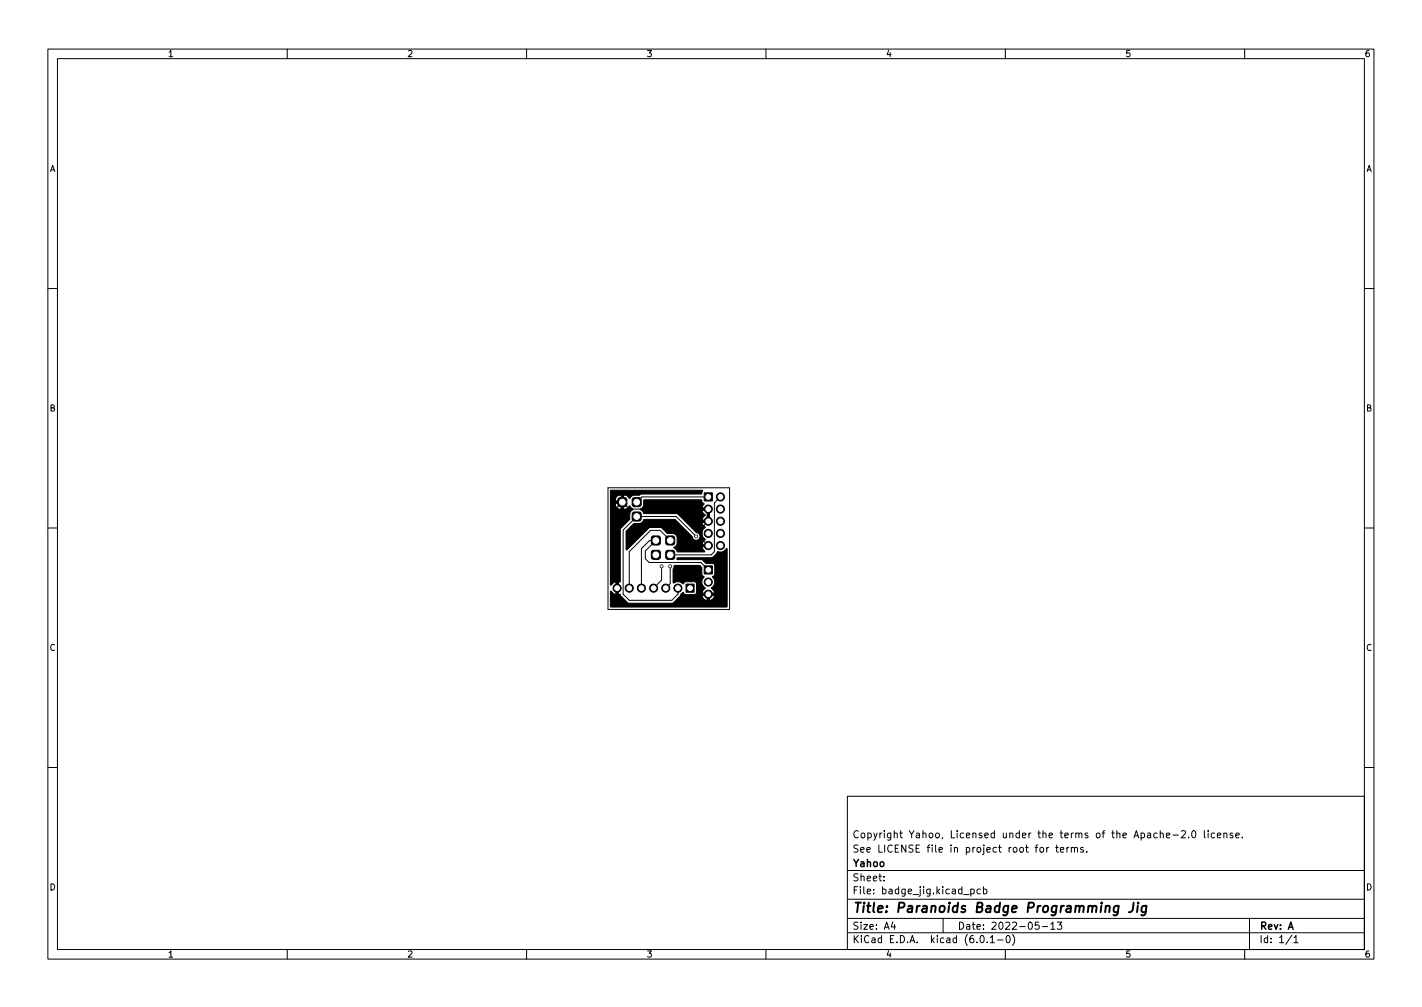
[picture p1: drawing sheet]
<svg xmlns="http://www.w3.org/2000/svg" width="297mm" height="210mm" viewBox="0 0 297 210" stroke-linecap="round" stroke-linejoin="round" font-family="sans-serif">
<defs><g id="words">
<text font-size="2.8" x="178" y="190.6">Title: Paranoids Badge Programming Jig</text>
<g font-size="2.1">
<text x="178" y="178">See LICENSE file in project root for terms.</text>
<text x="178" y="175">Copyright Yahoo, Licensed under the terms of the Apache-2.0 license.</text>
<text x="178" y="184">Sheet:</text>
<text x="178" y="181">Yahoo</text>
<text x="178" y="186.7">File: badge_jig.kicad_pcb</text>
<text x="178" y="196.9">KiCad E.D.A. kicad (6.0.1-0)</text>
<text x="178" y="194.1">Size: A4</text>
<text x="200" y="194.1">Date: 2022-05-13</text>
<text x="263" y="194.1">Rev: A</text>
<text x="263" y="196.9">Id: 1/1</text>
</g>
<g font-size="1.8">
<text x="35" y="11.9">1</text>
<text x="85" y="11.9">2</text>
<text x="135" y="11.9">3</text>
<text x="185" y="11.9">4</text>
<text x="235" y="11.9">5</text>
<text x="285" y="11.9">6</text>
<text x="10.3" y="35.9">A</text>
<text x="285.3" y="35.9">A</text>
<text x="10.3" y="85.9">B</text>
<text x="285.3" y="85.9">B</text>
<text x="10.3" y="135.9">C</text>
<text x="285.3" y="135.9">C</text>
<text x="10.3" y="185.9">D</text>
<text x="285.3" y="185.9">D</text>
<text x="35" y="199.9">1</text>
<text x="85" y="199.9">2</text>
<text x="135" y="199.9">3</text>
<text x="185" y="199.9">4</text>
<text x="235" y="199.9">5</text>
<text x="285" y="199.9">6</text>
</g>
</g></defs>
<g fill="none" stroke="#000" stroke-width=".21">
<path d="M10 10.2h277v190.1h-277zM12 12.2h273v186.1h-273zM60 10.2v2M110 10.2v2M160 10.2v2M210 10.2v2M260 10.2v2M10 60.2h2M285 60.2h2M10 110.2h2M127 101.8h25.4v25.4h-25.4zM138.2 118.2v2.9l-1.7 1.7"/>
<path d="M140 118.2v3.7l-.9 .9M140 112.8l-2.1-2.1h-2l-4.5 4.5v7.6M145.4 112l-4.1-4.2h-8.3l-2.8 2.9v13.4l1.2 1.2h8.9l1.3-1.2v-1.3M148 103.8h-13.9l-1.1 1M148 119l-1.6-1.6h-10.8l-.8-.8v-1.6l2.2-2.2h-1.3l-1.7 1.7v8.3M148 113.9l-1.3-1.3v-2.5l1.3-1.3v-2.5h-16.6l-1.4-1.5-1.1 1.1v16.9M150.5 103.8l-1.3 1.2v10.2l-.6 .6h-8.6M285 110.2h2M10 160.2h2M177 166.3h108v32h-108zM217.3 177.1l.2-.2 .4 .2 .1 .5-.1 .3h-.4l-.2-.1zM218.6 176.9v1"/>
<path d="M219.1 176.9l-.5 .3M220.5 176.9h.6M220.7 176.4v1.3l.4 .2M221.5 177.4l.7-.1-.1-.3-.4-.1-.2 .2 .1 .8h.5M222.9 176.9v1M223.3 176.9l-.4 .3M223.8 177.1l.2-.2 .4 .1v.9M223.8 176.9v1M224.4 177.1l.2-.2 .4 .1 .1 .9M226.3 177l-.4-.1-.2 .2 .1 .3 .5 .1v.4h-.6M227 177.8v.1M243.6 174.4l.8-.1-.1-.3-.4-.1-.3 .2 .1 .8h.6"/>
<path d="M245 174.4h1.1M246.8 173.6l.6-.2 .2 .5-.9 1h.9M248.3 174.8v.1M249.1 173.6l.2-.2a.8 .8 0 0 1 .5 .8 .8 .8 0 0 1-.5 .7l-.2-.1-.2-.4zM251.6 173.4v1.3l.2 .2M252.4 173.4v.2M252.4 173.9v1M253.7 174l-.4-.1-.3 .3 .1 .7h.6M254.3 174.4l.7-.1-.1-.3-.4-.1-.2 .2 .1 .8h.5M255.6 174.1l.3-.2 .3 .1 .1 .9M255.6 173.9v1M257.5 174l-.4-.1-.2 .2 .1 .3 .5 .1v.4h-.6"/>
<path d="M258.1 174.4l.8-.1-.1-.3-.4-.1-.3 .2 .1 .8h.6M259.5 174.8v.1M285 160.2h2M60 198.3v2M110 198.3v2M160 198.3v2M177 194.8h108M177 191.8h108M177 187.8h108M177 181.8h108M184.6 183.8v.1M184.6 183v.1"/>
<path d="M186.5 192.5l-.4 1h1M186.9 193v1M197 191.8v3M201.3 186.8h1.1M202.8 185.7l.4-.1 .3 .3-.1 .7h-.6M202.8 185.6v1.5M204.8 185.7l-.4-.1-.3 .3 .1 .7h.6M204.9 195.4l.2-.1a.8 .8 0 0 1 .5 .8 .8 .8 0 0 1-.5 .7 1 1 0 0 1-.2-1.4zM205.4 185.7l.5-.1 .2 .3-.1 .7h-.6M205.4 185.1v1.5M206.2 196.7v.1M206.9 195.8l.4-.5v1.5"/>
<path d="M206.9 196.8h.8M208.4 196.3h1.1M210 198.3v2M210.4 195.4l.1-.1a.8 .8 0 0 1 .5 .8 .8 .8 0 0 1-.5 .7 1 1 0 0 1-.1-1.4zM211.5 195.1a1.72 1.72 0 0 1 0 2.3M217 192.5h-.7l-.1 .7 .2-.1 .5 .1 .2 .2-.1 .5-.2 .1-.6-.1M217.7 193.5h1.2M219.5 193l.4-.5v1.5M219.5 194h.9M220.9 192.5h.9l-.5 .6 .4 .1v.7l-.2 .1-.6-.1M260 198.3v2M261 191.8v6.5"/>
<path d="M269.9 195.3l-1.3 1.9M270.3 195.8l.4-.5v1.5M270.3 196.8h.8"/>
</g>
<path d="M233.7 189.2a.66 .66 0 0 0-1 .3l-.1 .6 .2 .3h.7M233.7 189.1l-.2 1.6-.5 .4-.4-.1M236.8 188.5l-.2 1.4a.74 .74 0 0 1-.8 .6M237.7 189.1l-.2 1.4M237.8 188.5l-.1 .2M239.5 189.2a.66 .66 0 0 0-1 .3l-.1 .6 .2 .3h.7M239.5 189.1l-.2 1.6-.4 .4-.5-.1" fill="none" stroke="#000" stroke-width=".4"/>
<g fill="#000" stroke="#000" stroke-width=".21">
<path d="M129.2 104l.3-.1 1.3 .1 .1 .4-.1 1.3-.3 .1-1.3-.1-.1-.4zM132.2 104l.3-.1 1.3 .1 .1 .4-.1 1.3-.3 .1-1.3-.1-.1-.4zM132.2 107l.3-.1 1.3 .1 .1 .4-.1 1.3-.3 .1-1.3-.1-.1-.4zM136.2 115l.3-.1 1.3 .1 .1 .4-.1 1.3-.3 .1-1.3-.1-.1-.4zM136.2 112l.3-.1 1.3 .1 .1 .4-.1 1.3-.3 .1-1.3-.1-.1-.4zM139.2 112l.3-.1 1.3 .1 .1 .4-.1 1.3-.3 .1-1.3-.1-.1-.4zM139.2 115l.3-.1 1.3 .1 .1 .4-.1 1.3-.3 .1-1.3-.1-.1-.4zM134.5 104.4h12l.2 .4 .4 .4-.5 .8h1.5l.1 .2v2.8l-1.6 .1 .3 .6 .4 .4a1.56 1.56 0 0 0-.5 2l.5 .6-.5 .5-.2 .5h1.5l.1 .1-.1 .4h-1.5l.2 .4 .4 .5-.1 .1h-5.6l-.3-.5-.4-.3 .6-.7 .1-1.4a.96 .96 0 0 0-1-.9h-1.1l-1.4-1.2h-2.3l-4.8 4.6-.1-3.9 1.6-1.6h1.2a1.28 1.28 0 0 0 .9-.9l6.5 .1 3.6 3.5a.82 .82 0 0 0 .8 .8 .82 .82 0 0 0 .8-.8 .82 .82 0 0 0-.8-.8l-4-3.9-6.9-.1-.5-.6h12.6l.7 1-.5 .6-.2 .4h1.1v-2.1l-13.7 .1-.2-.2 .6-.7zM127.5 102.4h19.2l-.2 .8-12.4-.1-.5 .3-1.4 .1-.7 .6-.5-.5-.7-.2v2.9l.7-.2 .5-.5 .7 .7-.6 .7-.1 1.5-1.9 2v10.9l-.4 .1v2.6h.3l.2 .4 1.3 1.3 .4 .1h9.1l1.6-1.6h4.5l.3 .6 .4 .3 .9 .2a1.3 1.3 0 0 0 1.1-1.1h-1.1v1.1h-.5v-1.1h-5.6l.1-.3 .5-.3 .5 .5 1.9-.1 .4-.3v-2l-.3-.3h-2l-.5 .4a1.59 1.59 0 0 0-2-.2l-.1-2.9 .3-.8 5.3 .1 .4 .4 .1 1.6 .4 .3-.5 .9a1.35 1.35 0 0 0 .7 1.4v.2l-.4 .3-.3 .6h2.7l-.2-.4-.5-.6 .5-.6 .2-.4-.1-.7-.4-.6 .5-.5v-1.9l-.1-.3-.3-.2h-1.5l-.8-.7-5.1-.1-.1-.3 7.3-.1 1-.8 .1-.4h.2a1.39 1.39 0 0 0 1.7-.7l.2 .2-.1 12h-24.2l-.1-3.2 .2-.1 .3 .4 .7 .3v-2.6l-.7 .3-.3 .4-.2-.1v-16.7h1a.97 .97 0 0 0 1 .9h.3l-.1-1.2h-1.1l-.1 .3h-1v-.8h2.2l.1-1.2h-.3a.97 .97 0 0 0-1 .9v.3h-1zM147.1 118.1h1.7v1.7h-1.7zM147.1 102.9h1.7v1.7h-1.7zM143.3 122h1.7v1.7h-1.7z"/>
<circle cx="138.2" cy="118.2" r=".3"/>
<circle cx="140" cy="118.2" r=".3"/>
<circle cx="145.4" cy="112" r=".3"/>
<circle cx="148" cy="108.8" r=".85"/>
<circle cx="148" cy="113.9" r=".85"/>
<circle cx="148" cy="106.3" r=".85"/>
<circle cx="148" cy="111.4" r=".85"/>
<circle cx="150.5" cy="108.8" r=".85"/>
<circle cx="150.5" cy="113.9" r=".85"/>
<circle cx="150.5" cy="103.8" r=".85"/>
<circle cx="150.5" cy="111.4" r=".85"/>
<circle cx="150.5" cy="106.3" r=".85"/>
<circle cx="128.9" cy="122.8" r=".85"/>
<circle cx="131.4" cy="122.8" r=".85"/>
<circle cx="134" cy="122.8" r=".85"/>
<circle cx="136.5" cy="122.8" r=".85"/>
<circle cx="139.1" cy="122.8" r=".85"/>
<circle cx="141.6" cy="122.8" r=".85"/>
<circle cx="148" cy="124.1" r=".85"/>
<circle cx="148" cy="121.5" r=".85"/>
</g>
<g fill="#fff" stroke="#fff" stroke-width=".21">
<circle cx="145.4" cy="112" r=".15"/>
<circle cx="140" cy="118.2" r=".15"/>
<circle cx="138.2" cy="118.2" r=".15"/>
<circle cx="137" cy="115.8" r=".6"/>
<circle cx="137" cy="112.8" r=".6"/>
<circle cx="133" cy="104.8" r=".6"/>
<circle cx="140" cy="112.8" r=".6"/>
<circle cx="148" cy="119" r=".5"/>
<circle cx="148" cy="121.5" r=".5"/>
<circle cx="148" cy="124.1" r=".5"/>
<circle cx="130" cy="104.8" r=".6"/>
<circle cx="144.1" cy="122.8" r=".5"/>
<circle cx="141.6" cy="122.8" r=".5"/>
<circle cx="139.1" cy="122.8" r=".5"/>
<circle cx="136.5" cy="122.8" r=".5"/>
<circle cx="134" cy="122.8" r=".5"/>
<circle cx="131.4" cy="122.8" r=".5"/>
<circle cx="128.9" cy="122.8" r=".5"/>
<circle cx="133" cy="107.8" r=".6"/>
<circle cx="140" cy="115.8" r=".6"/>
<circle cx="148" cy="103.8" r=".5"/>
<circle cx="150.5" cy="103.8" r=".5"/>
<circle cx="148" cy="106.3" r=".5"/>
<circle cx="150.5" cy="106.3" r=".5"/>
<circle cx="148" cy="108.8" r=".5"/>
<circle cx="150.5" cy="108.8" r=".5"/>
<circle cx="148" cy="111.4" r=".5"/>
<circle cx="150.5" cy="111.4" r=".5"/>
<circle cx="148" cy="113.9" r=".5"/>
<circle cx="150.5" cy="113.9" r=".5"/>
</g>
<use href="#words"/>
</svg>
